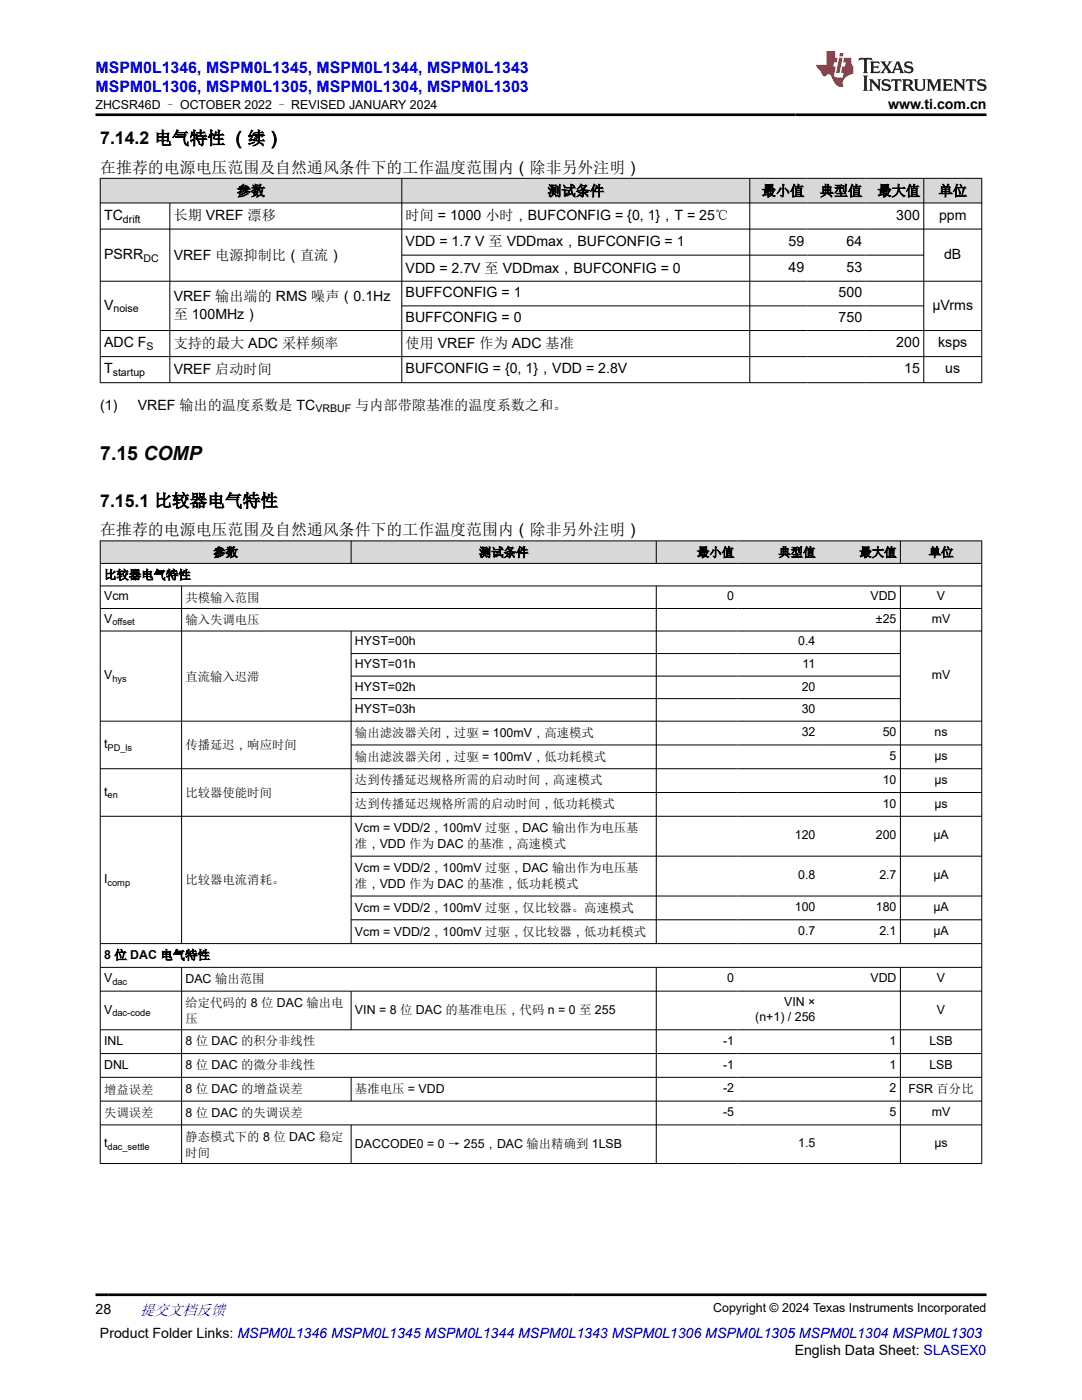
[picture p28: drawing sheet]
<svg xmlns="http://www.w3.org/2000/svg" width="216mm" height="279mm" viewBox="0 0 216 279" stroke-linecap="round" stroke-linejoin="round" font-family="sans-serif">
<defs><g id="words">
<text font-size="3.9" x="20" y="91.8">7.15 COMP</text>
<g font-size="3.5">
<text x="20" y="28.8">7.14.2 电气特性 （续）</text>
<text x="20" y="101.1">7.15.1 比较器电气特性</text>
</g>
<g font-size="3.2" fill="#00f">
<text x="19" y="14.5">MSPM0L1346, MSPM0L1345, MSPM0L1344, MSPM0L1343</text>
<text x="19" y="18.3">MSPM0L1306, MSPM0L1305, MSPM0L1304, MSPM0L1303</text>
</g>
<g font-size="3.2">
<text x="20" y="34.4">在推荐的电源电压范围及自然通风条件下的工作温度范围内（除非另外注明）</text>
<text x="20" y="106.8">在推荐的电源电压范围及自然通风条件下的工作温度范围内（除非另外注明）</text>
</g>
<text font-size="3" fill="#00f" x="27.9" y="262.4">提交文档反馈</text>
<g font-size="2.8">
<text x="177.2" y="21.7">www.ti.com.cn</text>
<text x="47.3" y="39.1">参数</text>
<text x="109.2" y="39.1">测试条件</text>
<text x="152" y="39.1">最小值</text>
<text x="163.6" y="39.1">典型值</text>
<text x="175.1" y="39.1">最大值</text>
<text x="187.3" y="39.1">单位</text>
<text x="20.8" y="43.8">TC</text>
<text x="34.7" y="44">长期 VREF 漂移</text>
<text x="80.9" y="44">时间 = 1000 小时，BUFCONFIG = {0, 1}，T = 25℃</text>
<text x="178.9" y="43.8">300</text>
<text x="187.4" y="43.8">ppm</text>
<text x="20.8" y="51.6">PSRR</text>
<text x="34.7" y="51.8">VREF 电源抑制比（直流）</text>
<text x="80.9" y="49.2">VDD = 1.7 V 至 VDDmax，BUFCONFIG = 1</text>
<text x="157.3" y="49">59</text>
<text x="168.9" y="49">64</text>
<text x="188.4" y="51.6">dB</text>
<text x="80.9" y="54.4">VDD = 2.7V 至 VDDmax，BUFCONFIG = 0</text>
<text x="80.9" y="59.3">BUFFCONFIG = 1</text>
<text x="157.3" y="54.3">49</text>
<text x="167.3" y="59.3">500</text>
<text x="168.9" y="54.3">53</text>
<text x="20.8" y="61.8">V</text>
<text x="34.7" y="60.1">VREF 输出端的 RMS 噪声（0.1Hz</text>
<text x="34.7" y="63.8">至 100MHz）</text>
<text x="80.9" y="64.2">BUFFCONFIG = 0</text>
<text x="167.3" y="64.2">750</text>
<text x="186.1" y="61.8">µVrms</text>
<text x="20.8" y="69.3">ADC F</text>
<text x="34.7" y="69.4">支持的最大 ADC 采样频率</text>
<text x="80.9" y="69.4">使用 VREF 作为 ADC 基准</text>
<text x="178.9" y="69.3">200</text>
<text x="187.2" y="69.3">ksps</text>
<text x="20.8" y="74.5">T</text>
<text x="34.7" y="74.6">VREF 启动时间</text>
<text x="80.9" y="74.5">BUFCONFIG = {0, 1}，VDD = 2.8V</text>
<text x="180.4" y="74.5">15</text>
<text x="188.6" y="74.5">us</text>
<text x="20" y="81.7">(1)</text>
<text x="27.5" y="81.7">VREF 输出的温度系数是 TC</text>
<text x="70.9" y="81.7">与内部带隙基准的温度系数之和。</text>
<text x="19" y="262.1">28</text>
<text x="19.9" y="266.9">Product Folder Links: MSPM0L1346 MSPM0L1345 MSPM0L1344 MSPM0L1343 MSPM0L1306 MSPM0L1305 MSPM0L1304 MSPM0L1303</text>
<text x="158.6" y="270.3">English Data Sheet: SLASEX0</text>
</g>
<g font-size="2.5">
<text x="19" y="21.8">ZHCSR46D – OCTOBER 2022 – REVISED JANUARY 2024</text>
<text x="42.6" y="111.1">参数</text>
<text x="95.6" y="111.1">测试条件</text>
<text x="139.1" y="111.1">最小值</text>
<text x="155.3" y="111.1">典型值</text>
<text x="171.5" y="111.1">最大值</text>
<text x="185.3" y="111.1">单位</text>
<text x="20.8" y="115.6">比较器电气特性</text>
<text x="20.8" y="119.8">Vcm</text>
<text x="145.1" y="119.8">0</text>
<text x="173.7" y="119.8">VDD</text>
<text x="187" y="119.8">V</text>
<text x="20.8" y="124.3">V</text>
<text x="37" y="120.1">共模输入范围</text>
<text x="37" y="124.6">输入失调电压</text>
<text x="174.8" y="124.3">±25</text>
<text x="185.9" y="124.3">mV</text>
<text x="70.8" y="128.8">HYST=00h</text>
<text x="159.3" y="128.8">0.4</text>
<text x="20.8" y="135.6">V</text>
<text x="37" y="135.8">直流输入迟滞</text>
<text x="70.8" y="133.3">HYST=01h</text>
<text x="70.8" y="137.8">HYST=02h</text>
<text x="160" y="137.8">20</text>
<text x="160.2" y="133.3">11</text>
<text x="185.9" y="135.6">mV</text>
<text x="70.8" y="142.3">HYST=03h</text>
<text x="160" y="142.3">30</text>
<text x="20.8" y="149.3">t</text>
<text x="37" y="149.4">传播延迟，响应时间</text>
<text x="70.8" y="147.1">输出滤波器关闭，过驱 = 100mV，高速模式</text>
<text x="160" y="146.9">32</text>
<text x="176.1" y="146.9">50</text>
<text x="186.5" y="146.9">ns</text>
<text x="70.8" y="151.8">输出滤波器关闭，过驱 = 100mV，低功耗模式</text>
<text x="177.5" y="151.7">5</text>
<text x="186.5" y="151.7">µs</text>
<text x="20.8" y="158.8">t</text>
<text x="37" y="159.1">比较器使能时间</text>
<text x="70.8" y="156.6">达到传播延迟规格所需的启动时间，高速模式</text>
<text x="70.8" y="161.3">达到传播延迟规格所需的启动时间，低功耗模式</text>
<text x="176.1" y="156.4">10</text>
<text x="176.1" y="161.2">10</text>
<text x="186.5" y="156.4">µs</text>
<text x="186.5" y="161.2">µs</text>
<text x="70.8" y="166">Vcm = VDD/2，100mV 过驱，DAC 输出作为电压基</text>
<text x="158.6" y="167.5">120</text>
<text x="174.8" y="167.5">200</text>
<text x="186.2" y="167.5">µA</text>
<text x="70.8" y="169.3">准，VDD 作为 DAC 的基准，高速模式</text>
<text x="20.8" y="176.3">I</text>
<text x="37" y="176.4">比较器电流消耗。</text>
<text x="70.8" y="174">Vcm = VDD/2，100mV 过驱，DAC 输出作为电压基</text>
<text x="70.8" y="177.2">准，VDD 作为 DAC 的基准，低功耗模式</text>
<text x="159.3" y="175.5">0.8</text>
<text x="175.5" y="175.5">2.7</text>
<text x="186.2" y="175.5">µA</text>
<text x="70.8" y="182">Vcm = VDD/2，100mV 过驱，仅比较器。高速模式</text>
<text x="158.6" y="181.8">100</text>
<text x="174.8" y="181.8">180</text>
<text x="186.2" y="181.8">µA</text>
<text x="20.8" y="191.5">8 位 DAC 电气特性</text>
<text x="70.8" y="186.7">Vcm = VDD/2，100mV 过驱，仅比较器，低功耗模式</text>
<text x="159.3" y="186.6">0.7</text>
<text x="175.5" y="186.6">2.1</text>
<text x="186.2" y="186.6">µA</text>
<text x="20.8" y="196.1">V</text>
<text x="37" y="196.2">DAC 输出范围</text>
<text x="145.1" y="196.1">0</text>
<text x="173.7" y="196.1">VDD</text>
<text x="187" y="196.1">V</text>
<text x="20.8" y="202.3">V</text>
<text x="37" y="200.9">给定代码的 8 位 DAC 输出电</text>
<text x="70.8" y="202.4">VIN = 8 位 DAC 的基准电压，代码 n = 0 至 255</text>
<text x="150.7" y="203.8">(n+1) / 256</text>
<text x="156.5" y="200.8">VIN ×</text>
<text x="187" y="202.3">V</text>
<text x="20.8" y="208.5">INL</text>
<text x="37" y="204.2">压</text>
<text x="37" y="208.7">8 位 DAC 的积分非线性</text>
<text x="144.3" y="208.5">-1</text>
<text x="177.5" y="208.5">1</text>
<text x="185.4" y="208.5">LSB</text>
<text x="20.8" y="213.3">DNL</text>
<text x="37" y="213.4">8 位 DAC 的微分非线性</text>
<text x="144.3" y="213.3">-1</text>
<text x="177.5" y="213.3">1</text>
<text x="185.4" y="213.3">LSB</text>
<text x="20.8" y="218.3">增益误差</text>
<text x="37" y="218.1">8 位 DAC 的增益误差</text>
<text x="70.8" y="218.1">基准电压 = VDD</text>
<text x="144.3" y="218">-2</text>
<text x="177.5" y="218">2</text>
<text x="181.3" y="218.1">FSR 百分比</text>
<text x="20.8" y="223">失调误差</text>
<text x="37" y="222.9">8 位 DAC 的失调误差</text>
<text x="37" y="227.6">静态模式下的 8 位 DAC 稳定</text>
<text x="144.3" y="222.8">-5</text>
<text x="177.5" y="222.8">5</text>
<text x="185.9" y="222.8">mV</text>
<text x="20.8" y="229">t</text>
<text x="37" y="230.8">时间</text>
<text x="70.8" y="229.1">DACCODE0 = 0 → 255，DAC 输出精确到 1LSB</text>
<text x="159.3" y="229">1.5</text>
<text x="186.5" y="229">µs</text>
<text x="142.3" y="261.8">Copyright © 2024 Texas Instruments Incorporated</text>
</g>
<g font-size="2.1">
<text x="24.5" y="44.4">drift</text>
<text x="28.6" y="52.2">DC</text>
<text x="22.6" y="62.3">noise</text>
<text x="29.2" y="69.9">S</text>
<text x="22.5" y="75.1">startup</text>
<text x="62.9" y="82.3">VRBUF</text>
</g>
<g font-size="1.9">
<text x="22.4" y="124.8">offset</text>
<text x="22.4" y="136.1">hys</text>
<text x="21.5" y="149.8">PD_ls</text>
<text x="21.5" y="159.3">en</text>
<text x="21.5" y="176.7">comp</text>
<text x="22.4" y="196.6">dac</text>
<text x="22.4" y="202.8">dac-code</text>
<text x="21.5" y="229.5">dac_settle</text>
</g>
</g></defs>
<g fill="#d8d8d8">
<path d="M20 35.6h175.9v4.9h-175.9z" fill-rule="evenodd"/>
<path d="M20.1 35.7h60v4.7h-60z" fill-rule="evenodd"/>
<path d="M80.2 35.7h69.3v4.7h-69.3z" fill-rule="evenodd"/>
<path d="M149.7 35.7h11.5v4.7h-11.5z" fill-rule="evenodd"/>
<path d="M161.2 35.7h11.6v4.7h-11.6z" fill-rule="evenodd"/>
<path d="M172.8 35.7h11.5v4.7h-11.5z" fill-rule="evenodd"/>
<path d="M184.4 35.7h11.4v4.7h-11.4z" fill-rule="evenodd"/>
</g>
<g fill="none" stroke="#000" stroke-width=".2">
<path d="M19.9 35.6h176.1M20 35.5v40.9M80.2 35.5v40.9M149.6 35.5v40.9M184.3 35.5v40.9M195.9 35.5v40.9M19.9 40.5h176.1M19.9 45.7h176.1M19.9 56.1h176.1M33.9 40.5v35.9M80.2 50.9h104.2M19.9 66h176.1"/>
<path d="M19.9 71.2h176.1M19.9 76.4h176.1M80.2 61h104.2"/>
</g>
<g fill="#d8d8d8">
<path d="M20 107.9h175.9v4.5h-175.9z" fill-rule="evenodd"/>
<path d="M20.1 108h49.9v4.4h-49.9z" fill-rule="evenodd"/>
<path d="M70.1 108h60.8v4.4h-60.8z" fill-rule="evenodd"/>
<path d="M131 108h16.2v4.4h-16.2z" fill-rule="evenodd"/>
<path d="M147.2 108h16.2v4.4h-16.2z" fill-rule="evenodd"/>
<path d="M163.4 108h16.2v4.4h-16.2z" fill-rule="evenodd"/>
<path d="M179.7 108h16.1v4.4h-16.1z" fill-rule="evenodd"/>
</g>
<g fill="none" stroke="#000" stroke-width=".2">
<path d="M19.9 107.9h176.1M19.9 112.4h176.1M19.9 116.9h176.1M20 107.9v124.4M36.2 116.9v71.5M70.1 107.9v4.6M131 107.9v4.6M131 116.9v71.5M179.7 107.9v4.6M179.7 116.9v71.5M195.9 107.9v124.4M19.9 121.4h176.1"/>
<path d="M19.9 125.9h176.1M70.1 125.9v62.5M70.1 130.4h109.6M70.1 134.9h109.6M70.1 139.4h109.6M19.9 143.9h176.1M70.1 148.7h125.9M70.1 158.2h125.9M196 153.4h-176.1M19.9 162.9h176.1M70.1 170.9h125.9M70.1 178.8h125.9"/>
<path d="M19.9 188.3h176.1M19.9 193.1h176.1M19.9 197.8h176.1M36.2 193.1v39.2M70.1 197.8v7.8M70.1 183.6h125.9M131 193.1v39.2M179.7 193.1v39.2M19.9 205.5h176.1M19.9 210.3h176.1M19.9 215h176.1M19.9 219.8h176.1"/>
<path d="M70.1 215v4.8M19.9 224.5h176.1M19.9 232.2h176.1M70.1 224.5v7.8"/>
</g>
<path d="M171.5 11.6l-.2 .5 .5-.2h.6v.1v2.2l-.2 .4h1l-.2-.4v-2.2v-.1h.5l.5 .2-.1-.5zM173.6 12.3l.2 .4v1.5l-.2 .4h1.9l.1-.6a1.08 1.08 0 0 1-1.3 .2v-.7h.6l.4 .2v-.7l-.4 .2h-.6v-.5l.2-.2a1 1 0 0 1 1 .3l-.1-.5zM175.7 12.3l.9 1.1-1 1.2h.9l-.2-.2 .5-.8 .4 .8-.2 .2h1.6l-.2-.2 .2-.5h.9l.1 .5-.1 .2h.9l-.2-.3-.8-2h-.5l-.9 2.2-.9-1.1 .9-1.1h-.8l.2 .2-.4 .6-.4-.6 .2-.2zM179 12.7l.4 1h-.7zM180.7 12.4a.65 .65 0 0 0-.2 .7 .65 .65 0 0 0 .6 .5l.6 .1 .1 .3a.79 .79 0 0 1-.7 .4 .79 .79 0 0 1-.7-.5l.1 .7 .2-.1a.93 .93 0 0 0 1.1 .1 .93 .93 0 0 0 .4-1 1.46 1.46 0 0 0-1.2-.6l-.1-.3a1.09 1.09 0 0 1 1.2 .2l-.2-.6-.1 .1-.5-.2zM172.2 15.1l.2 .4v2.2l-.2 .4h1l-.2-.4v-2.2l.2-.4zM173.4 15.8l.2 .4v1.5l-.2 .4h.8l-.3-.4 .1-1.3 1.6 1.8v-2l.2-.4h-.7l.1 .2 .1 1.1-1.2-1.3zM176.2 15.9a.65 .65 0 0 0-.2 .8 .65 .65 0 0 0 .6 .4l.6 .2 .1 .2a.79 .79 0 0 1-.7 .4 .79 .79 0 0 1-.7-.5l.1 .7 .2-.1a.93 .93 0 0 0 1.1 .1 .93 .93 0 0 0 .4-.9 1.46 1.46 0 0 0-1.2-.6l-.1-.4a1.09 1.09 0 0 1 1.2 .2l-.1-.6-.2 .1-.5-.1zM177.9 15.8l-.1 .6a.63 .63 0 0 1 .8-.3v1.6l-.3 .4h1l-.2-.4v-1.6a.66 .66 0 0 1 .8 .3l-.1-.6zM180 15.8l.2 .4v1.5l-.2 .4h1l-.2-.2-.1-.7h.5l.1 .2a.79 .79 0 0 0 1.2 .6l-1-.9a.61 .61 0 0 0 .6-.6 .61 .61 0 0 0-.5-.7zM180.8 16.1h.1a.47 .47 0 0 1 .5 .1 .47 .47 0 0 1 .1 .5l-.1 .1-.7 .1zM182.3 15.8l.2 .2a2.27 2.27 0 0 0 .4 2 1.04 1.04 0 0 0 1.7-.7v-1.3l.2-.2h-.8l.2 .4v1.1a.6 .6 0 0 1-.6 .6 .6 .6 0 0 1-.6-.6v-1.1l.3-.4zM184.9 15.8l.2 .4v1.5l-.2 .4h.8l-.3-.4v-1.4l.9 1.9 .9-1.9v1.4l-.3 .4h1l-.2-.4v-1.5l.2-.4h-.8l-.7 1.5-.6-1.5zM188.1 15.8l.2 .4v1.5l-.2 .4h1.9l.1-.6a1.09 1.09 0 0 1-1.3 .2v-.7h.6l.4 .2v-.6l-.4 .2h-.6v-.6l.2-.1a1.01 1.01 0 0 1 1 .3l-.1-.6zM190.2 15.8l.3 .4v1.5l-.3 .4h.8l-.2-.4v-1.3l1.6 1.8v-2l.2-.4h-.7l.2 .2v1.1l-1.2-1.3zM192.8 15.8l-.1 .6a.63 .63 0 0 1 .8-.3v1.6l-.3 .4h1l-.2-.4v-1.6a.66 .66 0 0 1 .8 .3l-.1-.6zM195.2 15.9a.65 .65 0 0 0-.2 .8 .65 .65 0 0 0 .6 .4l.6 .2 .2 .2a.79 .79 0 0 1-.7 .4 .79 .79 0 0 1-.7-.5l.1 .7 .2-.1a.93 .93 0 0 0 1 .1 .93 .93 0 0 0 .5-.9 1.46 1.46 0 0 0-1.3-.6v-.4a1.09 1.09 0 0 1 1.2 .2l-.2-.6-.2 .1-.5-.1z" fill="#231f20"/>
<path d="M164.9 10.2v2.8h-2l.1 .3 .8 1a.95 .95 0 0 0 1 .9 .59 .59 0 0 1 .5-.4 .59 .59 0 0 1 .5 .4l.4 .7a1.59 1.59 0 0 0 2.1 1.4 1.61 1.61 0 0 1 1-2.3l1-.3-.1-1.5a1.59 1.59 0 0 1-.3-1.7h-1.5l-.2 .9h.6l-.2 .9h-.5l-.2 1v.2l.4 .1-.1 .9h-.7a.73 .73 0 0 1-1-.7l.3-1.5h-.5l.1-.9h.5l.2-.9h-.5v-1.3zM167.4 11.5l-.6 3.1h.7l.6-3.1zM167.6 10.6l-.1 .6h.7l.1-.6z" fill="#ed1c24"/>
<path d="M19 22.9h177.8M19 258.4h177.8" fill="none" stroke="#000" stroke-width=".53"/>
<use href="#words"/>
</svg>
